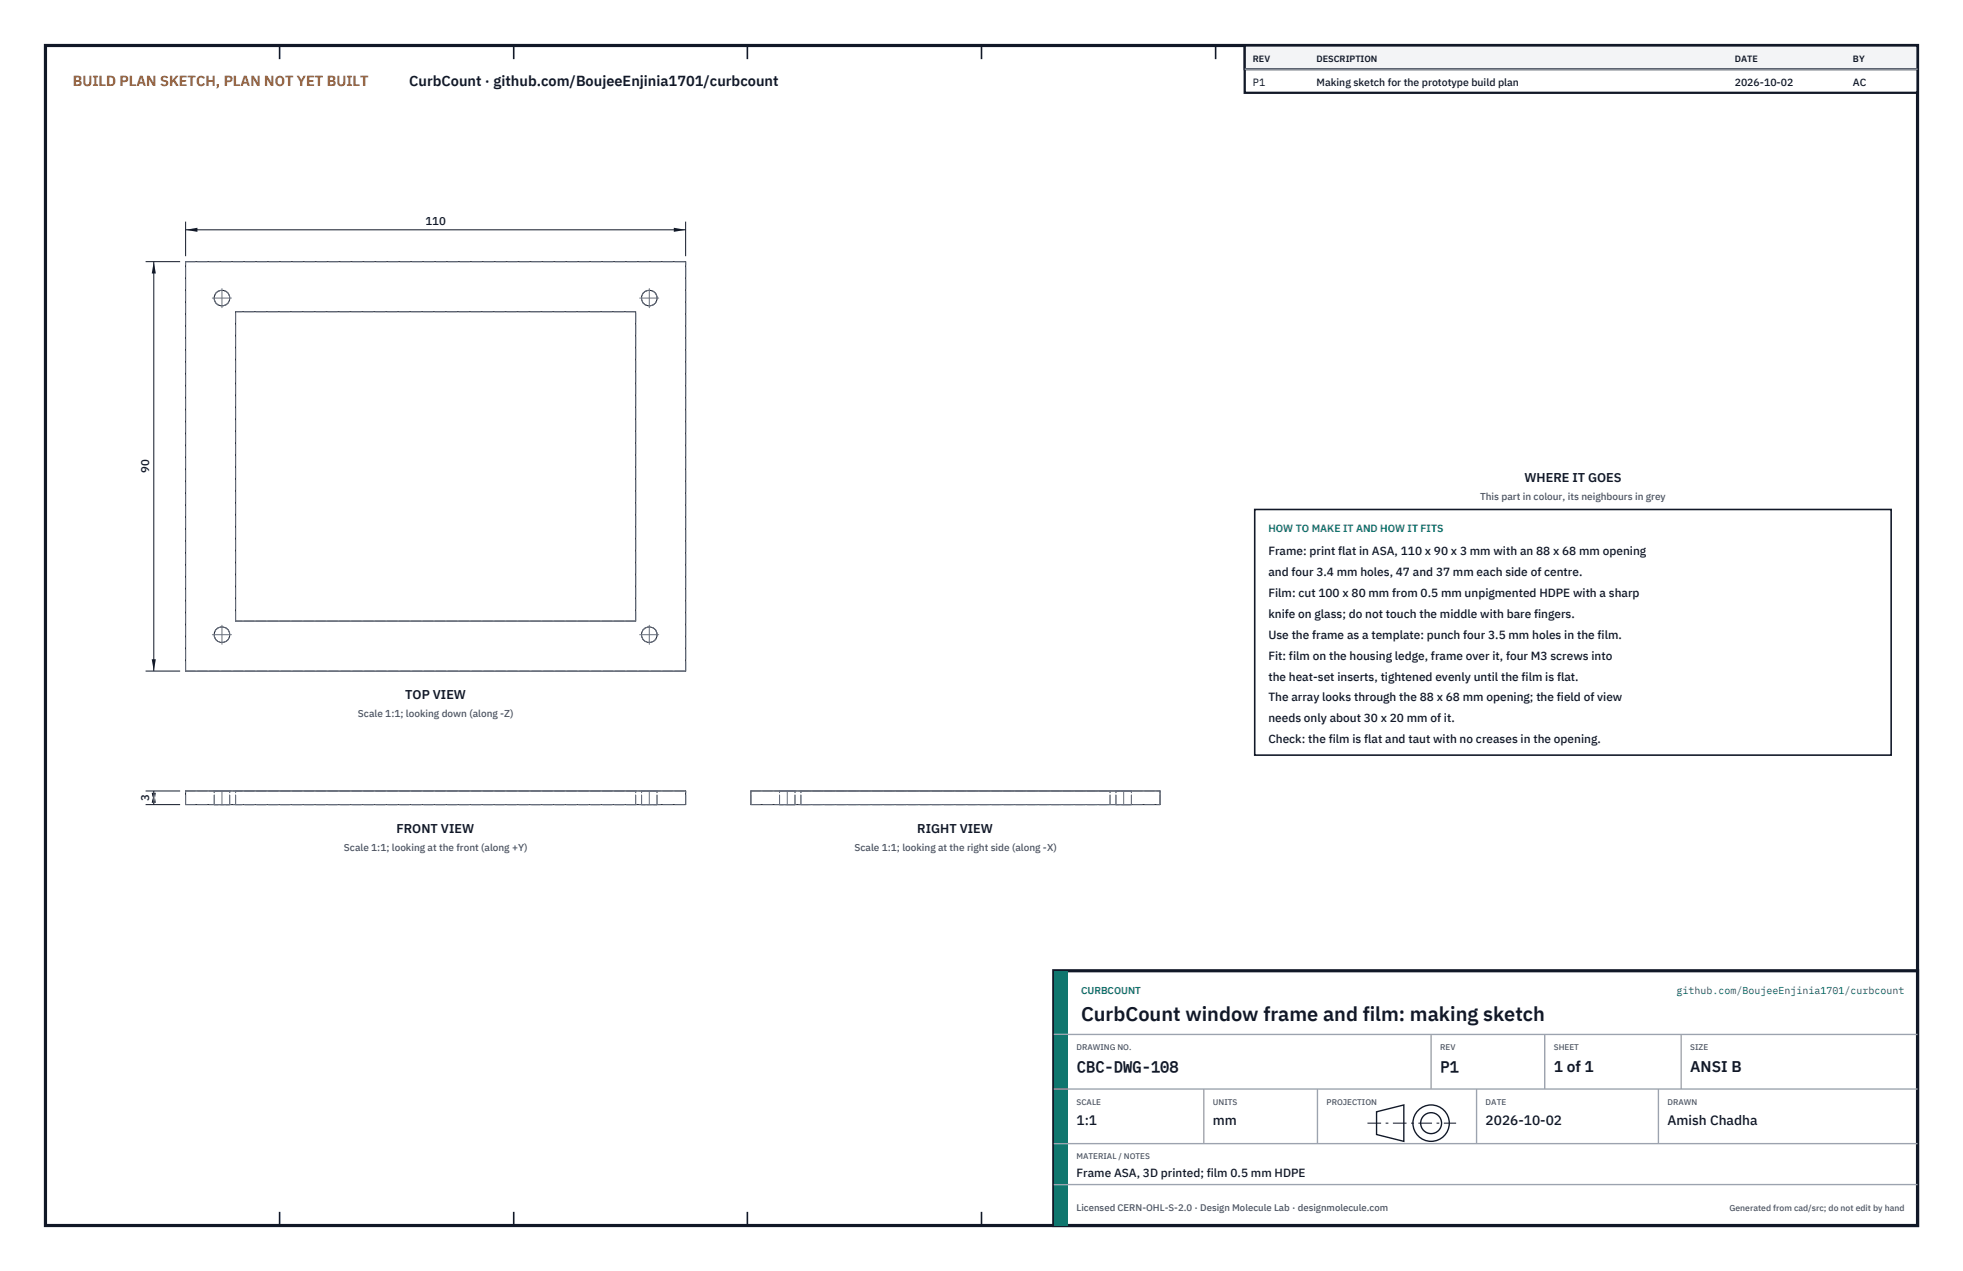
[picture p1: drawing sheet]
<svg xmlns="http://www.w3.org/2000/svg" width="432mm" height="279mm" viewBox="0 0 432 279" stroke-linecap="round" stroke-linejoin="round" font-family="sans-serif">
<defs><g id="words">
<text font-size="4.4" fill="#111827" x="237.8" y="224.4">CurbCount window frame and film: making sketch</text>
<g font-size="3.4" fill="#111827">
<text x="236.8" y="235.6">CBC-DWG-108</text>
<text x="316.8" y="235.6">P1</text>
<text x="341.8" y="235.6">1 of 1</text>
<text x="371.8" y="235.6">ANSI B</text>
</g>
<text font-size="3.2" fill="#b45309" x="16" y="19">BUILD PLAN SKETCH, PLAN NOT YET BUILT</text>
<text font-size="3.2" fill="#111827" x="90" y="19">CurbCount · github.com/BoujeeEnjinia1701/curbcount</text>
<g font-size="3" fill="#111827">
<text x="236.8" y="247.2">1:1</text>
<text x="266.8" y="247.2">mm</text>
<text x="326.8" y="247.2">2026-10-02</text>
<text x="366.8" y="247.2">Amish Chadha</text>
</g>
<g font-size="2.8" fill="#111827">
<text x="335.3" y="106">WHERE IT GOES</text>
<text x="89.1" y="153.7">TOP VIEW</text>
<text x="87.2" y="183.1">FRONT VIEW</text>
<text x="201.8" y="183.1">RIGHT VIEW</text>
</g>
<g font-size="2.6" fill="#111827">
<text x="279" y="122">Frame: print flat in ASA, 110 x 90 x 3 mm with an 88 x 68 mm opening</text>
<text x="279" y="126.6">and four 3.4 mm holes, 47 and 37 mm each side of centre.</text>
<text x="279" y="131.2">Film: cut 100 x 80 mm from 0.5 mm unpigmented HDPE with a sharp</text>
<text x="279" y="135.8">knife on glass; do not touch the middle with bare fingers.</text>
<text x="279" y="140.4">Use the frame as a template: punch four 3.5 mm holes in the film.</text>
<text x="279" y="145">Fit: film on the housing ledge, frame over it, four M3 screws into</text>
<text x="279" y="149.6">the heat-set inserts, tightened evenly until the film is flat.</text>
<text x="279" y="154.2">The array looks through the 88 x 68 mm opening; the field of view</text>
<text x="279" y="158.8">needs only about 30 x 20 mm of it.</text>
<text x="279" y="163.4">Check: the film is flat and taut with no creases in the opening.</text>
<text x="236.8" y="258.8">Frame ASA, 3D printed; film 0.5 mm HDPE</text>
</g>
<g font-size="2.5" fill="#111827">
<text x="93.6" y="49.5">110</text>
<text x="32.8" y="104" transform="rotate(-90 32.8 104)">90</text>
<text x="32.8" y="176.1" transform="rotate(-90 32.8 176.1)">3</text>
</g>
<g font-size="2.3" fill="#111827">
<text x="275.6" y="18.8">P1</text>
<text x="289.6" y="18.8">Making sketch for the prototype build plan</text>
<text x="381.6" y="18.8">2026-10-02</text>
<text x="407.6" y="18.8">AC</text>
</g>
<text font-size="2.3" fill="#0f766e" x="279" y="117">HOW TO MAKE IT AND HOW IT FITS</text>
<g font-size="2.2" fill="#4b5563">
<text x="325.6" y="110">This part in colour, its neighbours in grey</text>
<text x="78.7" y="157.7">Scale 1:1; looking down (along -Z)</text>
<text x="75.7" y="187">Scale 1:1; looking at the front (along +Y)</text>
<text x="188" y="187">Scale 1:1; looking at the right side (along -X)</text>
</g>
<g font-size="2.2" fill="#0f766e">
<text x="237.8" y="218.4">CURBCOUNT</text>
<text x="368.8" y="218.4">github.com/BoujeeEnjinia1701/curbcount</text>
</g>
<text font-size="2.1" fill="#4b5563" x="236.8" y="266.2">Licensed CERN-OHL-S-2.0 · Design Molecule Lab · designmolecule.com</text>
<g font-size="2" fill="#111827">
<text x="275.6" y="13.6">REV</text>
<text x="289.6" y="13.6">DESCRIPTION</text>
<text x="381.6" y="13.6">DATE</text>
<text x="407.6" y="13.6">BY</text>
</g>
<text font-size="1.9" fill="#4b5563" x="380.4" y="266.2">Generated from cad/src; do not edit by hand</text>
<g font-size="1.8" fill="#4b5563">
<text x="236.8" y="230.8">DRAWING NO.</text>
<text x="316.8" y="230.8">REV</text>
<text x="341.8" y="230.8">SHEET</text>
<text x="371.8" y="230.8">SIZE</text>
<text x="236.8" y="242.8">SCALE</text>
<text x="266.8" y="242.8">UNITS</text>
<text x="291.8" y="242.8">PROJECTION</text>
<text x="326.8" y="242.8">DATE</text>
<text x="366.8" y="242.8">DRAWN</text>
<text x="236.8" y="254.8">MATERIAL / NOTES</text>
</g>
</g></defs>
<path d="M10 10h411.8v259.4h-411.8z" fill="none" stroke="#111827" stroke-width=".7" stroke-linecap="butt"/>
<g fill="none" stroke="#111827" stroke-width=".35">
<path d="M61.5 10v3M113 10v3M164.4 10v3M215.9 10v3M267.4 10v3M318.9 10v3M370.3 10v3M61.5 266.4v3M113 266.4v3M164.4 266.4v3M215.9 266.4v3M267.4 266.4v3"/>
<path d="M318.9 266.4v3M370.3 266.4v3"/>
</g>
<g fill="none" stroke="#111727" stroke-width=".22">
<path d="M40.8 57.5h110v90h-110zM51.8 68.5h88v68h-88zM40.8 173.9h110v3h-110zM165.2 173.9h90v3h-90z"/>
<circle cx="48.8" cy="65.5" r="1.71"/>
<circle cx="142.8" cy="65.5" r="1.71"/>
<circle cx="48.8" cy="139.5" r="1.71"/>
<circle cx="142.8" cy="139.5" r="1.71"/>
</g>
<g fill="none" stroke="#6a7180" stroke-width=".22" stroke-dasharray="2.1 .5">
<path d="M40.8 57.5h110M139.8 68.5h-88M51.8 136.5v-68M139.8 136.5h-88M139.8 136.5v-68M40.8 147.5v-90M40.8 147.5h110M150.8 147.5v-90M40.8 176.9v-3M40.8 173.9h110M40.8 176.9h110M47.1 173.9h3.4"/>
<path d="M47.1 176.9h3.4M47.1 176.9v-3M50.5 173.9h-3.4M50.5 176.9h-3.4M50.5 176.9v-3M51.8 176.9v-3M139.8 173.9h-88M139.8 176.9h-88M139.8 176.9v-3M141.1 173.9h3.4M141.1 176.9h3.4M141.1 176.9v-3"/>
<path d="M144.5 173.9h-3.4M144.5 176.9h-3.4M144.5 176.9v-3M150.8 176.9v-3M165.2 176.9v-3M165.2 173.9h90M165.2 176.9h90M171.5 173.9h1.7M171.5 176.9h1.7M171.5 176.9v-3M173.2 173.9h1.7M173.2 176.9h1.7"/>
<path d="M174.9 173.9h-3.4M174.9 176.9h-3.4M174.9 176.9v-3M176.2 173.9h68M176.2 176.9h68M176.2 176.9v-3M244.2 176.9v-3M245.5 173.9h1.7M245.5 176.9h1.7M245.5 176.9v-3M247.2 173.9h1.7M247.2 176.9h1.7"/>
<path d="M248.9 173.9h-3.4M248.9 176.9h-3.4M248.9 176.9v-3M255.2 176.9v-3"/>
<circle cx="48.8" cy="65.5" r="1.71"/>
<circle cx="142.8" cy="65.5" r="1.71"/>
<circle cx="48.8" cy="139.5" r="1.71"/>
<circle cx="142.8" cy="139.5" r="1.71"/>
</g>
<path d="M46.7 65.5h4.2M48.8 67.6v-4.2M140.7 65.5h4.2M142.8 67.6v-4.2M46.7 139.5h4.2M140.7 139.5h4.2M48.8 141.6v-4.2M142.8 141.6v-4.2M48.8 176.9v-3M142.8 176.9v-3M173.2 176.9v-3M247.2 176.9v-3" fill="none" stroke="#6a7180" stroke-width=".22" stroke-dasharray="4.2 .5 0 .5"/>
<path d="M40.8 48.7v7.6M40.8 50.5h110M150.8 48.7v7.6" fill="none" stroke="#111827" stroke-width=".22"/>
<path d="M40.8 50.5l2.6-.4v.9zM148.2 50.1v.9l2.6-.5z" fill="#111827"/>
<path d="M32 57.5h7.6M33.8 57.5v90M32 147.5h7.6" fill="none" stroke="#111827" stroke-width=".22"/>
<path d="M33.8 57.5l-.4 2.6h.9zM33.4 144.9h.9l-.5 2.6z" fill="#111827"/>
<path d="M32 173.9h7.6M32 176.9h7.6M33.8 173.9v3" fill="none" stroke="#111827" stroke-width=".22"/>
<path d="M33.8 173.9l-.4 2.6h.9zM33.4 174.3h.9l-.5 2.6z" fill="#111827"/>
<path d="M276 112h140v54h-140z" fill="#fff" stroke="#111827" stroke-width=".35"/>
<path d="M273.8 10h148v10.4h-148z" fill="#fff" stroke="#111827" stroke-width=".5"/>
<path d="M273.8 10h148v5.2h-148z" fill="#f3f4f6" stroke="#111827" stroke-width=".5"/>
<path d="M273.8 15.2h148" fill="none" stroke="#9ca3af" stroke-width=".3"/>
<path d="M231.8 213.4h190v56h-190z" fill="#fff" stroke="#111827" stroke-width=".7" stroke-linecap="butt"/>
<path d="M231.8 213.4h3v56h-3z" fill="#0f766e"/>
<path d="M231.8 227.4h190M231.8 239.4h190M264.8 239.4v12M289.8 239.4v12M314.8 227.4v12M324.8 239.4v12M339.8 227.4v12M364.8 239.4v12M369.8 227.4v12M231.8 251.4h190M231.8 260.4h190" fill="none" stroke="#9ca3af" stroke-width=".3"/>
<g fill="none" stroke="#111827" stroke-width=".3">
<path d="M302.8 244.4l6-1.5v8l-6-1.5z"/>
<circle cx="314.8" cy="246.9" r="4"/>
<circle cx="314.8" cy="246.9" r="2.3"/>
</g>
<path d="M300.8 246.9h19.5" fill="none" stroke="#111827" stroke-width=".22" stroke-dasharray="3 1 .6 1" stroke-linecap="butt"/>
<use href="#words"/>
</svg>
